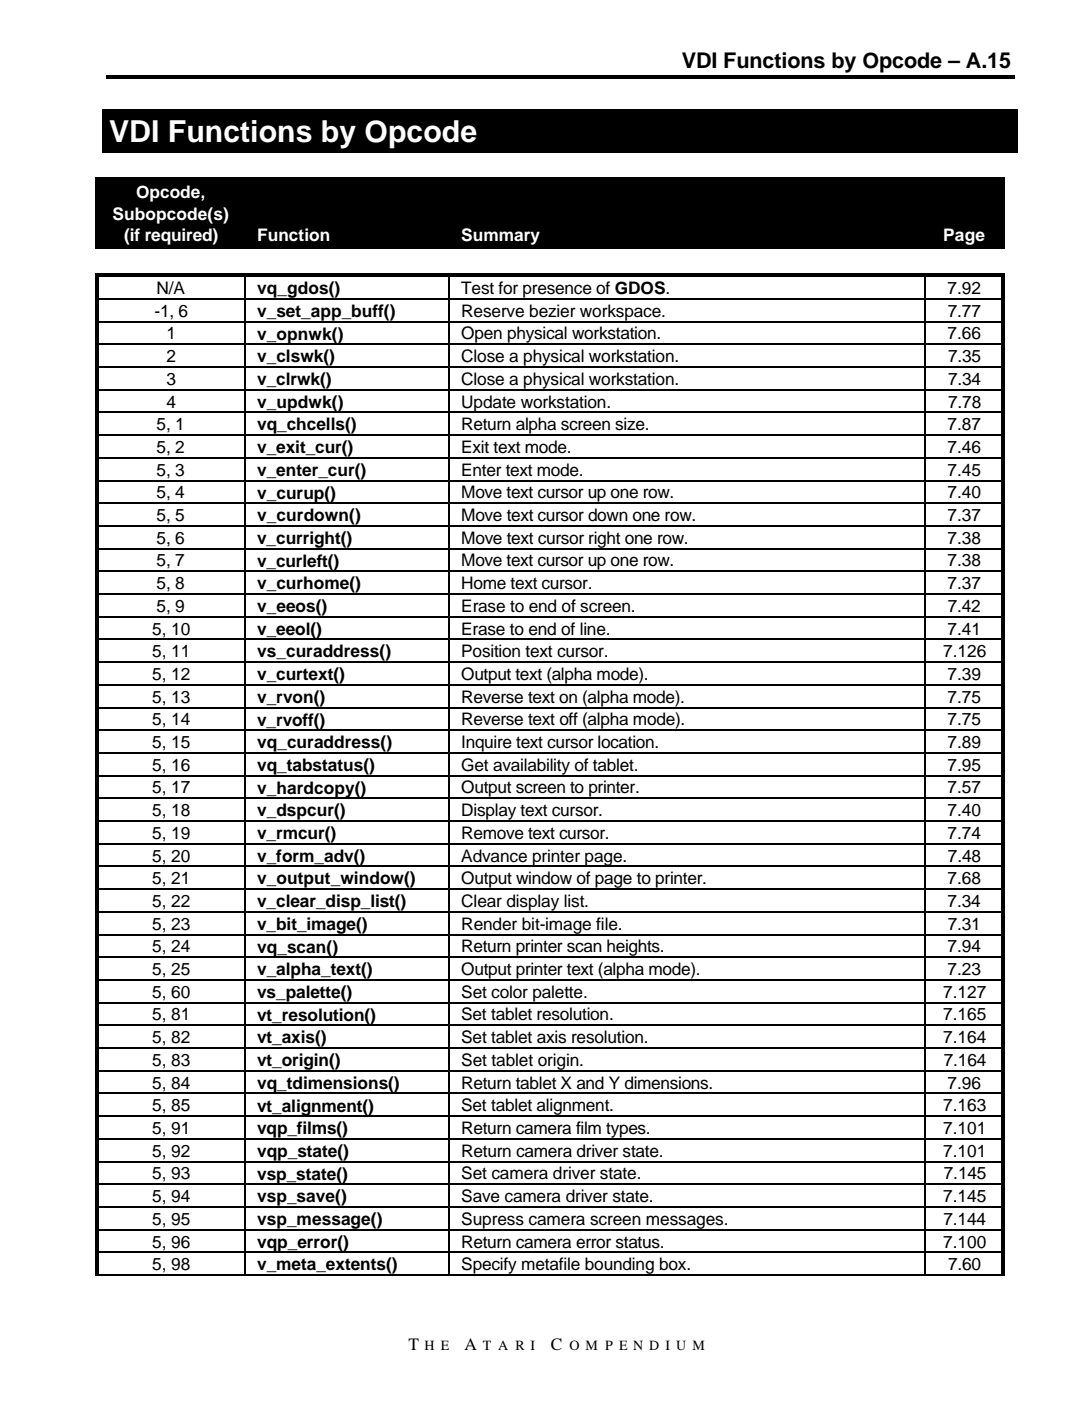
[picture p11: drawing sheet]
<svg xmlns="http://www.w3.org/2000/svg" width="178mm" height="229mm" viewBox="0 0 178 229" stroke-linecap="round" stroke-linejoin="round" font-family="sans-serif">
<defs><g id="words">
<text font-size="4.9" fill="#fff" x="17.8" y="23.2">VDI Functions by Opcode</text>
<text font-size="3.5" x="111.3" y="11.1">VDI Functions by Opcode – A.15</text>
<g font-size="2.8" fill="#fff">
<text x="18.3" y="35.8">Subopcode(s)</text>
<text x="22.2" y="32.3">Opcode,</text>
<text x="20.3" y="39.4">(if required)</text>
<text x="42" y="39.4">Function</text>
<text x="75.3" y="39.4">Summary</text>
<text x="154" y="39.4">Page</text>
</g>
<g font-size="2.8">
<text x="25.6" y="48">N/A</text>
<text x="75.3" y="48">Test for presence of GDOS.</text>
<text x="154.7" y="48">7.92</text>
<text x="25.2" y="51.7">-1, 6</text>
<text x="42" y="48">vq_gdos()</text>
<text x="42" y="51.7">v_set_app_buff()</text>
<text x="75.3" y="51.7">Reserve bezier workspace.</text>
<text x="154.7" y="51.7">7.77</text>
<text x="27.2" y="55.4">1</text>
<text x="27.2" y="59.1">2</text>
<text x="42" y="55.4">v_opnwk()</text>
<text x="42" y="59.1">v_clswk()</text>
<text x="75.3" y="55.4">Open physical workstation.</text>
<text x="75.3" y="59.1">Close a physical workstation.</text>
<text x="154.7" y="55.4">7.66</text>
<text x="154.8" y="59.1">7.35</text>
<text x="27.2" y="62.8">3</text>
<text x="42" y="62.8">v_clrwk()</text>
<text x="75.3" y="62.8">Close a physical workstation.</text>
<text x="154.8" y="62.8">7.34</text>
<text x="25.6" y="70.2">5, 1</text>
<text x="27.2" y="66.5">4</text>
<text x="42" y="66.5">v_updwk()</text>
<text x="42" y="70.2">vq_chcells()</text>
<text x="75.3" y="66.5">Update workstation.</text>
<text x="75.3" y="70.2">Return alpha screen size.</text>
<text x="154.7" y="70.2">7.87</text>
<text x="154.8" y="66.5">7.78</text>
<text x="25.6" y="73.9">5, 2</text>
<text x="25.6" y="77.6">5, 3</text>
<text x="42" y="73.9">v_exit_cur()</text>
<text x="42" y="77.6">v_enter_cur()</text>
<text x="75.3" y="73.9">Exit text mode.</text>
<text x="75.3" y="77.6">Enter text mode.</text>
<text x="154.7" y="73.9">7.46</text>
<text x="154.7" y="77.6">7.45</text>
<text x="25.6" y="81.3">5, 4</text>
<text x="42" y="81.4">v_curup()</text>
<text x="75.3" y="81.3">Move text cursor up one row.</text>
<text x="154.7" y="81.3">7.40</text>
<text x="25.6" y="85">5, 5</text>
<text x="25.6" y="88.7">5, 6</text>
<text x="42" y="85.1">v_curdown()</text>
<text x="42" y="88.8">v_curright()</text>
<text x="75.3" y="85">Move text cursor down one row.</text>
<text x="75.3" y="88.7">Move text cursor right one row.</text>
<text x="154.7" y="85">7.37</text>
<text x="154.7" y="88.7">7.38</text>
<text x="25.6" y="92.4">5, 7</text>
<text x="42" y="92.5">v_curleft()</text>
<text x="75.3" y="92.4">Move text cursor up one row.</text>
<text x="154.7" y="92.4">7.38</text>
<text x="25.6" y="96.1">5, 8</text>
<text x="25.6" y="99.8">5, 9</text>
<text x="42" y="96.2">v_curhome()</text>
<text x="42" y="99.9">v_eeos()</text>
<text x="75.3" y="96.1">Home text cursor.</text>
<text x="75.3" y="99.8">Erase to end of screen.</text>
<text x="154.7" y="96.1">7.37</text>
<text x="154.7" y="99.8">7.42</text>
<text x="24.9" y="103.5">5, 10</text>
<text x="24.9" y="107.2">5, 11</text>
<text x="42" y="103.6">v_eeol()</text>
<text x="42" y="107.3">vs_curaddress()</text>
<text x="75.3" y="103.5">Erase to end of line.</text>
<text x="75.3" y="107.2">Position text cursor.</text>
<text x="154" y="107.2">7.126</text>
<text x="154.7" y="103.5">7.41</text>
<text x="24.9" y="111">5, 12</text>
<text x="42" y="111">v_curtext()</text>
<text x="75.3" y="111">Output text (alpha mode).</text>
<text x="154.7" y="111">7.39</text>
<text x="24.9" y="114.7">5, 13</text>
<text x="24.9" y="118.4">5, 14</text>
<text x="42" y="114.7">v_rvon()</text>
<text x="42" y="118.4">v_rvoff()</text>
<text x="75.3" y="114.7">Reverse text on (alpha mode).</text>
<text x="75.3" y="118.4">Reverse text off (alpha mode).</text>
<text x="154.7" y="114.7">7.75</text>
<text x="154.7" y="118.4">7.75</text>
<text x="24.9" y="122.1">5, 15</text>
<text x="24.9" y="125.8">5, 16</text>
<text x="42" y="122.1">vq_curaddress()</text>
<text x="42" y="125.8">vq_tabstatus()</text>
<text x="75.3" y="122.1">Inquire text cursor location.</text>
<text x="75.3" y="125.8">Get availability of tablet.</text>
<text x="154.7" y="122.1">7.89</text>
<text x="154.7" y="125.8">7.95</text>
<text x="24.9" y="129.5">5, 17</text>
<text x="42" y="129.5">v_hardcopy()</text>
<text x="75.3" y="129.5">Output screen to printer.</text>
<text x="154.7" y="129.5">7.57</text>
<text x="24.9" y="133.2">5, 18</text>
<text x="24.9" y="136.9">5, 19</text>
<text x="42" y="133.2">v_dspcur()</text>
<text x="42" y="136.9">v_rmcur()</text>
<text x="75.3" y="133.2">Display text cursor.</text>
<text x="75.3" y="136.9">Remove text cursor.</text>
<text x="154.7" y="133.2">7.40</text>
<text x="154.7" y="136.9">7.74</text>
<text x="24.9" y="140.6">5, 20</text>
<text x="42" y="140.6">v_form_adv()</text>
<text x="75.3" y="140.6">Advance printer page.</text>
<text x="154.8" y="140.6">7.48</text>
<text x="24.9" y="144.3">5, 21</text>
<text x="24.9" y="148">5, 22</text>
<text x="42" y="144.3">v_output_window()</text>
<text x="42" y="148">v_clear_disp_list()</text>
<text x="75.3" y="144.3">Output window of page to printer.</text>
<text x="75.3" y="148">Clear display list.</text>
<text x="154.7" y="144.3">7.68</text>
<text x="154.7" y="148">7.34</text>
<text x="24.9" y="151.7">5, 23</text>
<text x="24.9" y="155.4">5, 24</text>
<text x="42" y="151.7">v_bit_image()</text>
<text x="42" y="155.4">vq_scan()</text>
<text x="75.3" y="151.7">Render bit-image file.</text>
<text x="75.3" y="155.4">Return printer scan heights.</text>
<text x="154.7" y="155.4">7.94</text>
<text x="154.7" y="151.7">7.31</text>
<text x="24.9" y="159.1">5, 25</text>
<text x="42" y="159.1">v_alpha_text()</text>
<text x="75.3" y="159.1">Output printer text (alpha mode).</text>
<text x="154.7" y="159.1">7.23</text>
<text x="24.9" y="162.8">5, 60</text>
<text x="24.9" y="166.5">5, 81</text>
<text x="42" y="162.8">vs_palette()</text>
<text x="42" y="166.5">vt_resolution()</text>
<text x="75.3" y="162.8">Set color palette.</text>
<text x="75.3" y="166.5">Set tablet resolution.</text>
<text x="154" y="162.8">7.127</text>
<text x="154" y="166.5">7.165</text>
<text x="24.9" y="170.2">5, 82</text>
<text x="24.9" y="173.9">5, 83</text>
<text x="42" y="170.3">vt_axis()</text>
<text x="42" y="174">vt_origin()</text>
<text x="75.3" y="170.2">Set tablet axis resolution.</text>
<text x="75.3" y="173.9">Set tablet origin.</text>
<text x="154" y="170.2">7.164</text>
<text x="154.1" y="173.9">7.164</text>
<text x="24.9" y="177.6">5, 84</text>
<text x="42" y="177.7">vq_tdimensions()</text>
<text x="75.3" y="177.6">Return tablet X and Y dimensions.</text>
<text x="154.7" y="177.6">7.96</text>
<text x="24.9" y="181.3">5, 85</text>
<text x="24.9" y="185">5, 91</text>
<text x="42" y="181.4">vt_alignment()</text>
<text x="42" y="185.1">vqp_films()</text>
<text x="75.3" y="181.3">Set tablet alignment.</text>
<text x="75.3" y="185">Return camera film types.</text>
<text x="154" y="181.3">7.163</text>
<text x="154" y="185">7.101</text>
<text x="24.9" y="188.7">5, 92</text>
<text x="42" y="188.8">vqp_state()</text>
<text x="75.3" y="188.7">Return camera driver state.</text>
<text x="154" y="188.7">7.101</text>
<text x="24.9" y="192.4">5, 93</text>
<text x="24.9" y="196.1">5, 94</text>
<text x="42" y="192.5">vsp_state()</text>
<text x="42" y="196.2">vsp_save()</text>
<text x="75.3" y="192.4">Set camera driver state.</text>
<text x="75.3" y="196.1">Save camera driver state.</text>
<text x="154" y="196.1">7.145</text>
<text x="154.1" y="192.4">7.145</text>
<text x="24.9" y="199.9">5, 95</text>
<text x="24.9" y="203.6">5, 96</text>
<text x="42" y="199.9">vsp_message()</text>
<text x="42" y="203.6">vqp_error()</text>
<text x="75.3" y="199.9">Supress camera screen messages.</text>
<text x="75.3" y="203.6">Return camera error status.</text>
<text x="154" y="203.6">7.100</text>
<text x="154" y="199.9">7.144</text>
<text x="24.9" y="207.3">5, 98</text>
<text x="42" y="207.3">v_meta_extents()</text>
<text x="75.3" y="207.3">Specify metafile bounding box.</text>
<text x="154.8" y="207.3">7.60</text>
<text x="66.7" y="220.3">T</text>
<text x="75.8" y="220.3">A</text>
<text x="90" y="220.3">C</text>
</g>
<g font-size="2.3">
<text x="69.3" y="220.3">H E</text>
<text x="78.8" y="220.3">T A R I</text>
<text x="93" y="220.3">O M P E N D I U M</text>
</g>
</g></defs>
<g fill="#000">
<path d="M16.8 17.8h.1v.2h-.1z" fill-rule="evenodd"/>
<path d="M16.8 17.8h.1v.2h-.1z" fill-rule="evenodd"/>
<path d="M16.9 18h149.1v6.7h-149.1z" fill-rule="evenodd"/>
<path d="M17.3 12.3h148.3v.6h-148.3z" fill-rule="evenodd"/>
<path d="M166 17.8h.2v.2h-.2z" fill-rule="evenodd"/>
<path d="M166 17.8h.2v.2h-.2z" fill-rule="evenodd"/>
<path d="M15.5 28.9h.6v.6h-.6z" fill-rule="evenodd"/>
<path d="M15.5 28.9h.6v.6h-.6z" fill-rule="evenodd"/>
<path d="M15.5 29.5h.6v10.5h-.6z" fill-rule="evenodd"/>
<path d="M16.1 29.5h23.8v3.5h-23.8z" fill-rule="evenodd"/>
<path d="M16.1 33h23.8v3.5h-23.8z" fill-rule="evenodd"/>
<path d="M16.1 36.5h23.8v3.5h-23.8z" fill-rule="evenodd"/>
<path d="M16.1 28.9h23.8v.6h-23.8z" fill-rule="evenodd"/>
<path d="M16.8 24.7h.1v.2h-.1z" fill-rule="evenodd"/>
<path d="M16.8 24.7h.1v.2h-.1z" fill-rule="evenodd"/>
<path d="M39.9 28.9h.5v.6h-.5z" fill-rule="evenodd"/>
<path d="M40 29.5h33.2v3.5h-33.2z" fill-rule="evenodd"/>
<path d="M40 33h33.2v3.5h-33.2z" fill-rule="evenodd"/>
<path d="M40 36.5h33.2v3.5h-33.2z" fill-rule="evenodd"/>
<path d="M40.4 28.9h32.8v.6h-32.8z" fill-rule="evenodd"/>
<path d="M73.2 28.9h.5v.6h-.5z" fill-rule="evenodd"/>
<path d="M73.4 29.5h77.6v3.5h-77.6z" fill-rule="evenodd"/>
<path d="M73.4 33h77.6v3.5h-77.6z" fill-rule="evenodd"/>
<path d="M73.4 36.5h77.6v3.5h-77.6z" fill-rule="evenodd"/>
<path d="M73.7 28.9h77.3v.6h-77.3z" fill-rule="evenodd"/>
<path d="M151 28.9h.5v.6h-.5z" fill-rule="evenodd"/>
<path d="M151.2 29.5h12.3v3.5h-12.3z" fill-rule="evenodd"/>
<path d="M151.2 33h12.3v3.5h-12.3z" fill-rule="evenodd"/>
<path d="M151.2 36.5h12.3v3.5h-12.3z" fill-rule="evenodd"/>
<path d="M151.5 28.9h12v.6h-12z" fill-rule="evenodd"/>
<path d="M163.5 28.9h.5v.6h-.5z" fill-rule="evenodd"/>
<path d="M163.5 28.9h.5v.6h-.5z" fill-rule="evenodd"/>
<path d="M163.5 29.5h.5v10.5h-.5z" fill-rule="evenodd"/>
<path d="M166 24.7h.2v.2h-.2z" fill-rule="evenodd"/>
<path d="M166 24.7h.2v.2h-.2z" fill-rule="evenodd"/>
<path d="M15.5 40h.6v.6h-.6z" fill-rule="evenodd"/>
<path d="M15.5 40h.6v.6h-.6z" fill-rule="evenodd"/>
<path d="M15.5 44.6h.6v.6h-.6z" fill-rule="evenodd"/>
<path d="M15.5 44.6h.6v.6h-.6z" fill-rule="evenodd"/>
<path d="M15.5 45.2h.6v3.5h-.6z" fill-rule="evenodd"/>
<path d="M15.5 48.7h.6v.2h-.6z" fill-rule="evenodd"/>
<path d="M15.5 48.9h.6v3.5h-.6z" fill-rule="evenodd"/>
<path d="M15.5 52.4h.6v.2h-.6z" fill-rule="evenodd"/>
<path d="M15.5 52.6h.6v3.5h-.6z" fill-rule="evenodd"/>
<path d="M15.5 56.1h.6v.2h-.6z" fill-rule="evenodd"/>
<path d="M15.5 56.3h.6v3.5h-.6z" fill-rule="evenodd"/>
<path d="M15.5 59.8h.6v.2h-.6z" fill-rule="evenodd"/>
<path d="M15.5 60h.6v3.5h-.6z" fill-rule="evenodd"/>
<path d="M16.1 40h23.8v.6h-23.8z" fill-rule="evenodd"/>
<path d="M16.1 44.6h23.8v.6h-23.8z" fill-rule="evenodd"/>
<path d="M39.9 40h.5v.6h-.5z" fill-rule="evenodd"/>
<path d="M39.9 44.6h.5v.6h-.5z" fill-rule="evenodd"/>
<path d="M39.9 48.7h.1v.2h-.1z" fill-rule="evenodd"/>
<path d="M39.9 52.4h.1v.2h-.1z" fill-rule="evenodd"/>
<path d="M39.9 56.1h.1v.2h-.1z" fill-rule="evenodd"/>
<path d="M39.9 59.8h.1v.2h-.1z" fill-rule="evenodd"/>
<path d="M40.4 40h32.8v.6h-32.8z" fill-rule="evenodd"/>
<path d="M40.4 44.6h32.8v.6h-32.8z" fill-rule="evenodd"/>
<path d="M73.2 40h.5v.6h-.5z" fill-rule="evenodd"/>
<path d="M73.2 44.6h.5v.6h-.5z" fill-rule="evenodd"/>
<path d="M73.2 48.7h.2v.2h-.2z" fill-rule="evenodd"/>
<path d="M73.2 52.4h.2v.2h-.2z" fill-rule="evenodd"/>
<path d="M73.2 56.1h.2v.2h-.2z" fill-rule="evenodd"/>
<path d="M73.2 59.8h.2v.2h-.2z" fill-rule="evenodd"/>
<path d="M73.7 40h77.3v.6h-77.3z" fill-rule="evenodd"/>
<path d="M73.7 44.6h77.3v.6h-77.3z" fill-rule="evenodd"/>
<path d="M151 40h.5v.6h-.5z" fill-rule="evenodd"/>
<path d="M151 44.6h.5v.6h-.5z" fill-rule="evenodd"/>
<path d="M151 48.7h.2v.2h-.2z" fill-rule="evenodd"/>
<path d="M151 52.4h.2v.2h-.2z" fill-rule="evenodd"/>
<path d="M151 56.1h.2v.2h-.2z" fill-rule="evenodd"/>
<path d="M151 59.8h.2v.2h-.2z" fill-rule="evenodd"/>
<path d="M151.5 40h12v.6h-12z" fill-rule="evenodd"/>
<path d="M151.5 44.6h12v.6h-12z" fill-rule="evenodd"/>
<path d="M163.5 40h.5v.6h-.5z" fill-rule="evenodd"/>
<path d="M163.5 40h.5v.6h-.5z" fill-rule="evenodd"/>
<path d="M163.5 44.6h.5v.6h-.5z" fill-rule="evenodd"/>
<path d="M163.5 44.6h.5v.6h-.5z" fill-rule="evenodd"/>
<path d="M163.5 45.2h.5v3.5h-.5z" fill-rule="evenodd"/>
<path d="M163.5 48.7h.5v.2h-.5z" fill-rule="evenodd"/>
<path d="M163.5 48.9h.5v3.5h-.5z" fill-rule="evenodd"/>
<path d="M163.5 52.4h.5v.2h-.5z" fill-rule="evenodd"/>
<path d="M163.5 52.6h.5v3.5h-.5z" fill-rule="evenodd"/>
<path d="M163.5 56.1h.5v.2h-.5z" fill-rule="evenodd"/>
<path d="M163.5 56.3h.5v3.5h-.5z" fill-rule="evenodd"/>
<path d="M163.5 59.8h.5v.2h-.5z" fill-rule="evenodd"/>
<path d="M163.5 60h.5v3.5h-.5z" fill-rule="evenodd"/>
<path d="M15.5 63.5h.6v.2h-.6z" fill-rule="evenodd"/>
<path d="M15.5 63.7h.6v3.5h-.6z" fill-rule="evenodd"/>
<path d="M15.5 67.2h.6v.2h-.6z" fill-rule="evenodd"/>
<path d="M15.5 67.4h.6v3.5h-.6z" fill-rule="evenodd"/>
<path d="M15.5 70.9h.6v.2h-.6z" fill-rule="evenodd"/>
<path d="M15.5 71.1h.6v3.5h-.6z" fill-rule="evenodd"/>
<path d="M15.5 74.6h.6v.2h-.6z" fill-rule="evenodd"/>
<path d="M15.5 74.8h.6v3.5h-.6z" fill-rule="evenodd"/>
<path d="M15.5 78.3h.6v.2h-.6z" fill-rule="evenodd"/>
<path d="M15.5 78.5h.6v3.5h-.6z" fill-rule="evenodd"/>
<path d="M39.9 63.5h.1v.2h-.1z" fill-rule="evenodd"/>
<path d="M39.9 67.2h.1v.2h-.1z" fill-rule="evenodd"/>
<path d="M39.9 70.9h.1v.2h-.1z" fill-rule="evenodd"/>
<path d="M39.9 74.6h.1v.2h-.1z" fill-rule="evenodd"/>
<path d="M39.9 78.3h.1v.2h-.1z" fill-rule="evenodd"/>
<path d="M73.2 63.5h.2v.2h-.2z" fill-rule="evenodd"/>
<path d="M73.2 67.2h.2v.2h-.2z" fill-rule="evenodd"/>
<path d="M73.2 70.9h.2v.2h-.2z" fill-rule="evenodd"/>
<path d="M73.2 74.6h.2v.2h-.2z" fill-rule="evenodd"/>
<path d="M73.2 78.3h.2v.2h-.2z" fill-rule="evenodd"/>
<path d="M151 63.5h.2v.2h-.2z" fill-rule="evenodd"/>
<path d="M151 67.2h.2v.2h-.2z" fill-rule="evenodd"/>
<path d="M151 70.9h.2v.2h-.2z" fill-rule="evenodd"/>
<path d="M151 74.6h.2v.2h-.2z" fill-rule="evenodd"/>
<path d="M151 78.3h.2v.2h-.2z" fill-rule="evenodd"/>
<path d="M163.5 63.5h.5v.2h-.5z" fill-rule="evenodd"/>
<path d="M163.5 63.7h.5v3.5h-.5z" fill-rule="evenodd"/>
<path d="M163.5 67.2h.5v.2h-.5z" fill-rule="evenodd"/>
<path d="M163.5 67.4h.5v3.5h-.5z" fill-rule="evenodd"/>
<path d="M163.5 70.9h.5v.2h-.5z" fill-rule="evenodd"/>
<path d="M163.5 71.1h.5v3.5h-.5z" fill-rule="evenodd"/>
<path d="M163.5 74.6h.5v.2h-.5z" fill-rule="evenodd"/>
<path d="M163.5 74.8h.5v3.5h-.5z" fill-rule="evenodd"/>
<path d="M163.5 78.3h.5v.2h-.5z" fill-rule="evenodd"/>
<path d="M163.5 78.5h.5v3.5h-.5z" fill-rule="evenodd"/>
<path d="M15.5 82h.6v.2h-.6z" fill-rule="evenodd"/>
<path d="M15.5 82.2h.6v3.5h-.6z" fill-rule="evenodd"/>
<path d="M15.5 85.7h.6v.2h-.6z" fill-rule="evenodd"/>
<path d="M15.5 85.9h.6v3.5h-.6z" fill-rule="evenodd"/>
<path d="M15.5 89.4h.6v.2h-.6z" fill-rule="evenodd"/>
<path d="M15.5 89.6h.6v3.5h-.6z" fill-rule="evenodd"/>
<path d="M15.5 93.1h.6v.2h-.6z" fill-rule="evenodd"/>
<path d="M15.5 93.3h.6v3.5h-.6z" fill-rule="evenodd"/>
<path d="M15.5 96.8h.6v.2h-.6z" fill-rule="evenodd"/>
<path d="M15.5 97h.6v3.5h-.6z" fill-rule="evenodd"/>
<path d="M39.9 82h.1v.2h-.1z" fill-rule="evenodd"/>
<path d="M39.9 85.7h.1v.2h-.1z" fill-rule="evenodd"/>
<path d="M39.9 89.4h.1v.2h-.1z" fill-rule="evenodd"/>
<path d="M39.9 93.1h.1v.2h-.1z" fill-rule="evenodd"/>
<path d="M39.9 96.8h.1v.2h-.1z" fill-rule="evenodd"/>
<path d="M73.2 82h.2v.2h-.2z" fill-rule="evenodd"/>
<path d="M73.2 85.7h.2v.2h-.2z" fill-rule="evenodd"/>
<path d="M73.2 89.4h.2v.2h-.2z" fill-rule="evenodd"/>
<path d="M73.2 93.1h.2v.2h-.2z" fill-rule="evenodd"/>
<path d="M73.2 96.8h.2v.2h-.2z" fill-rule="evenodd"/>
<path d="M151 82h.2v.2h-.2z" fill-rule="evenodd"/>
<path d="M151 85.7h.2v.2h-.2z" fill-rule="evenodd"/>
<path d="M151 89.4h.2v.2h-.2z" fill-rule="evenodd"/>
<path d="M151 93.1h.2v.2h-.2z" fill-rule="evenodd"/>
<path d="M151 96.8h.2v.2h-.2z" fill-rule="evenodd"/>
<path d="M163.5 82h.5v.2h-.5z" fill-rule="evenodd"/>
<path d="M163.5 82.2h.5v3.5h-.5z" fill-rule="evenodd"/>
<path d="M163.5 85.7h.5v.2h-.5z" fill-rule="evenodd"/>
<path d="M163.5 85.9h.5v3.5h-.5z" fill-rule="evenodd"/>
<path d="M163.5 89.4h.5v.2h-.5z" fill-rule="evenodd"/>
<path d="M163.5 89.6h.5v3.5h-.5z" fill-rule="evenodd"/>
<path d="M163.5 93.1h.5v.2h-.5z" fill-rule="evenodd"/>
<path d="M163.5 93.3h.5v3.5h-.5z" fill-rule="evenodd"/>
<path d="M163.5 96.8h.5v.2h-.5z" fill-rule="evenodd"/>
<path d="M163.5 97h.5v3.5h-.5z" fill-rule="evenodd"/>
<path d="M15.5 100.5h.6v.2h-.6z" fill-rule="evenodd"/>
<path d="M15.5 100.7h.6v3.5h-.6z" fill-rule="evenodd"/>
<path d="M15.5 104.2h.6v.2h-.6z" fill-rule="evenodd"/>
<path d="M15.5 104.4h.6v3.5h-.6z" fill-rule="evenodd"/>
<path d="M15.5 107.9h.6v.2h-.6z" fill-rule="evenodd"/>
<path d="M15.5 108.1h.6v3.6h-.6z" fill-rule="evenodd"/>
<path d="M15.5 111.7h.6v.1h-.6z" fill-rule="evenodd"/>
<path d="M15.5 111.8h.6v3.6h-.6z" fill-rule="evenodd"/>
<path d="M15.5 115.4h.6v.1h-.6z" fill-rule="evenodd"/>
<path d="M15.5 115.5h.6v3.6h-.6z" fill-rule="evenodd"/>
<path d="M15.5 119.1h.6v.1h-.6z" fill-rule="evenodd"/>
<path d="M15.5 119.2h.6v3.6h-.6z" fill-rule="evenodd"/>
<path d="M39.9 100.5h.1v.2h-.1z" fill-rule="evenodd"/>
<path d="M39.9 104.2h.1v.2h-.1z" fill-rule="evenodd"/>
<path d="M39.9 107.9h.1v.2h-.1z" fill-rule="evenodd"/>
<path d="M39.9 111.7h.1v.1h-.1z" fill-rule="evenodd"/>
<path d="M39.9 115.4h.1v.1h-.1z" fill-rule="evenodd"/>
<path d="M39.9 119.1h.1v.1h-.1z" fill-rule="evenodd"/>
<path d="M73.2 100.5h.2v.2h-.2z" fill-rule="evenodd"/>
<path d="M73.2 104.2h.2v.2h-.2z" fill-rule="evenodd"/>
<path d="M73.2 107.9h.2v.2h-.2z" fill-rule="evenodd"/>
<path d="M73.2 111.7h.2v.1h-.2z" fill-rule="evenodd"/>
<path d="M73.2 115.4h.2v.1h-.2z" fill-rule="evenodd"/>
<path d="M73.2 119.1h.2v.1h-.2z" fill-rule="evenodd"/>
<path d="M151 100.5h.2v.2h-.2z" fill-rule="evenodd"/>
<path d="M151 104.2h.2v.2h-.2z" fill-rule="evenodd"/>
<path d="M151 107.9h.2v.2h-.2z" fill-rule="evenodd"/>
<path d="M151 111.7h.2v.1h-.2z" fill-rule="evenodd"/>
<path d="M151 115.4h.2v.1h-.2z" fill-rule="evenodd"/>
<path d="M151 119.1h.2v.1h-.2z" fill-rule="evenodd"/>
<path d="M163.5 100.5h.5v.2h-.5z" fill-rule="evenodd"/>
<path d="M163.5 100.7h.5v3.5h-.5z" fill-rule="evenodd"/>
<path d="M163.5 104.2h.5v.2h-.5z" fill-rule="evenodd"/>
<path d="M163.5 104.4h.5v3.5h-.5z" fill-rule="evenodd"/>
<path d="M163.5 107.9h.5v.2h-.5z" fill-rule="evenodd"/>
<path d="M163.5 108.1h.5v3.6h-.5z" fill-rule="evenodd"/>
<path d="M163.5 111.7h.5v.1h-.5z" fill-rule="evenodd"/>
<path d="M163.5 111.8h.5v3.6h-.5z" fill-rule="evenodd"/>
<path d="M163.5 115.4h.5v.1h-.5z" fill-rule="evenodd"/>
<path d="M163.5 115.5h.5v3.6h-.5z" fill-rule="evenodd"/>
<path d="M163.5 119.1h.5v.1h-.5z" fill-rule="evenodd"/>
<path d="M163.5 119.2h.5v3.6h-.5z" fill-rule="evenodd"/>
<path d="M15.5 122.8h.6v.1h-.6z" fill-rule="evenodd"/>
<path d="M15.5 122.9h.6v3.6h-.6z" fill-rule="evenodd"/>
<path d="M15.5 126.5h.6v.1h-.6z" fill-rule="evenodd"/>
<path d="M15.5 126.6h.6v3.6h-.6z" fill-rule="evenodd"/>
<path d="M15.5 130.2h.6v.2h-.6z" fill-rule="evenodd"/>
<path d="M15.5 130.4h.6v3.5h-.6z" fill-rule="evenodd"/>
<path d="M15.5 133.9h.6v.2h-.6z" fill-rule="evenodd"/>
<path d="M15.5 134.1h.6v3.5h-.6z" fill-rule="evenodd"/>
<path d="M15.5 137.6h.6v.2h-.6z" fill-rule="evenodd"/>
<path d="M15.5 137.8h.6v3.5h-.6z" fill-rule="evenodd"/>
<path d="M39.9 122.8h.1v.1h-.1z" fill-rule="evenodd"/>
<path d="M39.9 126.5h.1v.1h-.1z" fill-rule="evenodd"/>
<path d="M39.9 130.2h.1v.2h-.1z" fill-rule="evenodd"/>
<path d="M39.9 133.9h.1v.2h-.1z" fill-rule="evenodd"/>
<path d="M39.9 137.6h.1v.2h-.1z" fill-rule="evenodd"/>
<path d="M73.2 122.8h.2v.1h-.2z" fill-rule="evenodd"/>
<path d="M73.2 126.5h.2v.1h-.2z" fill-rule="evenodd"/>
<path d="M73.2 130.2h.2v.2h-.2z" fill-rule="evenodd"/>
<path d="M73.2 133.9h.2v.2h-.2z" fill-rule="evenodd"/>
<path d="M73.2 137.6h.2v.2h-.2z" fill-rule="evenodd"/>
<path d="M151 122.8h.2v.1h-.2z" fill-rule="evenodd"/>
<path d="M151 126.5h.2v.1h-.2z" fill-rule="evenodd"/>
<path d="M151 130.2h.2v.2h-.2z" fill-rule="evenodd"/>
<path d="M151 133.9h.2v.2h-.2z" fill-rule="evenodd"/>
<path d="M151 137.6h.2v.2h-.2z" fill-rule="evenodd"/>
<path d="M163.5 122.8h.5v.1h-.5z" fill-rule="evenodd"/>
<path d="M163.5 122.9h.5v3.6h-.5z" fill-rule="evenodd"/>
<path d="M163.5 126.5h.5v.1h-.5z" fill-rule="evenodd"/>
<path d="M163.5 126.6h.5v3.6h-.5z" fill-rule="evenodd"/>
<path d="M163.5 130.2h.5v.2h-.5z" fill-rule="evenodd"/>
<path d="M163.5 130.4h.5v3.5h-.5z" fill-rule="evenodd"/>
<path d="M163.5 133.9h.5v.2h-.5z" fill-rule="evenodd"/>
<path d="M163.5 134.1h.5v3.5h-.5z" fill-rule="evenodd"/>
<path d="M163.5 137.6h.5v.2h-.5z" fill-rule="evenodd"/>
<path d="M163.5 137.8h.5v3.5h-.5z" fill-rule="evenodd"/>
<path d="M15.5 141.3h.6v.2h-.6z" fill-rule="evenodd"/>
<path d="M15.5 141.5h.6v3.5h-.6z" fill-rule="evenodd"/>
<path d="M15.5 145h.6v.2h-.6z" fill-rule="evenodd"/>
<path d="M15.5 145.2h.6v3.5h-.6z" fill-rule="evenodd"/>
<path d="M15.5 148.7h.6v.2h-.6z" fill-rule="evenodd"/>
<path d="M15.5 148.9h.6v3.5h-.6z" fill-rule="evenodd"/>
<path d="M15.5 152.4h.6v.2h-.6z" fill-rule="evenodd"/>
<path d="M15.5 152.6h.6v3.5h-.6z" fill-rule="evenodd"/>
<path d="M15.5 156.1h.6v.2h-.6z" fill-rule="evenodd"/>
<path d="M15.5 156.3h.6v3.5h-.6z" fill-rule="evenodd"/>
<path d="M15.5 159.8h.6v.2h-.6z" fill-rule="evenodd"/>
<path d="M15.5 160h.6v3.5h-.6z" fill-rule="evenodd"/>
<path d="M39.9 141.3h.1v.2h-.1z" fill-rule="evenodd"/>
<path d="M39.9 145h.1v.2h-.1z" fill-rule="evenodd"/>
<path d="M39.9 148.7h.1v.2h-.1z" fill-rule="evenodd"/>
<path d="M39.9 152.4h.1v.2h-.1z" fill-rule="evenodd"/>
<path d="M39.9 156.1h.1v.2h-.1z" fill-rule="evenodd"/>
<path d="M39.9 159.8h.1v.2h-.1z" fill-rule="evenodd"/>
<path d="M73.2 141.3h.2v.2h-.2z" fill-rule="evenodd"/>
<path d="M73.2 145h.2v.2h-.2z" fill-rule="evenodd"/>
<path d="M73.2 148.7h.2v.2h-.2z" fill-rule="evenodd"/>
<path d="M73.2 152.4h.2v.2h-.2z" fill-rule="evenodd"/>
<path d="M73.2 156.1h.2v.2h-.2z" fill-rule="evenodd"/>
<path d="M73.2 159.8h.2v.2h-.2z" fill-rule="evenodd"/>
<path d="M151 141.3h.2v.2h-.2z" fill-rule="evenodd"/>
<path d="M151 145h.2v.2h-.2z" fill-rule="evenodd"/>
<path d="M151 148.7h.2v.2h-.2z" fill-rule="evenodd"/>
<path d="M151 152.4h.2v.2h-.2z" fill-rule="evenodd"/>
<path d="M151 156.1h.2v.2h-.2z" fill-rule="evenodd"/>
<path d="M151 159.8h.2v.2h-.2z" fill-rule="evenodd"/>
<path d="M163.5 141.3h.5v.2h-.5z" fill-rule="evenodd"/>
<path d="M163.5 141.5h.5v3.5h-.5z" fill-rule="evenodd"/>
<path d="M163.5 145h.5v.2h-.5z" fill-rule="evenodd"/>
<path d="M163.5 145.2h.5v3.5h-.5z" fill-rule="evenodd"/>
<path d="M163.5 148.7h.5v.2h-.5z" fill-rule="evenodd"/>
<path d="M163.5 148.9h.5v3.5h-.5z" fill-rule="evenodd"/>
<path d="M163.5 152.4h.5v.2h-.5z" fill-rule="evenodd"/>
<path d="M163.5 152.6h.5v3.5h-.5z" fill-rule="evenodd"/>
<path d="M163.5 156.1h.5v.2h-.5z" fill-rule="evenodd"/>
<path d="M163.5 156.3h.5v3.5h-.5z" fill-rule="evenodd"/>
<path d="M163.5 159.8h.5v.2h-.5z" fill-rule="evenodd"/>
<path d="M163.5 160h.5v3.5h-.5z" fill-rule="evenodd"/>
<path d="M15.5 163.5h.6v.2h-.6z" fill-rule="evenodd"/>
<path d="M15.5 163.7h.6v3.5h-.6z" fill-rule="evenodd"/>
<path d="M15.5 167.2h.6v.2h-.6z" fill-rule="evenodd"/>
<path d="M15.5 167.4h.6v3.5h-.6z" fill-rule="evenodd"/>
<path d="M15.5 170.9h.6v.2h-.6z" fill-rule="evenodd"/>
<path d="M15.5 171.1h.6v3.5h-.6z" fill-rule="evenodd"/>
<path d="M15.5 174.6h.6v.2h-.6z" fill-rule="evenodd"/>
<path d="M15.5 174.8h.6v3.5h-.6z" fill-rule="evenodd"/>
<path d="M15.5 178.3h.6v.2h-.6z" fill-rule="evenodd"/>
<path d="M15.5 178.5h.6v3.5h-.6z" fill-rule="evenodd"/>
<path d="M39.9 163.5h.1v.2h-.1z" fill-rule="evenodd"/>
<path d="M39.9 167.2h.1v.2h-.1z" fill-rule="evenodd"/>
<path d="M39.9 170.9h.1v.2h-.1z" fill-rule="evenodd"/>
<path d="M39.9 174.6h.1v.2h-.1z" fill-rule="evenodd"/>
<path d="M39.9 178.3h.1v.2h-.1z" fill-rule="evenodd"/>
<path d="M73.2 163.5h.2v.2h-.2z" fill-rule="evenodd"/>
<path d="M73.2 167.2h.2v.2h-.2z" fill-rule="evenodd"/>
<path d="M73.2 170.9h.2v.2h-.2z" fill-rule="evenodd"/>
<path d="M73.2 174.6h.2v.2h-.2z" fill-rule="evenodd"/>
<path d="M73.2 178.3h.2v.2h-.2z" fill-rule="evenodd"/>
<path d="M151 163.5h.2v.2h-.2z" fill-rule="evenodd"/>
<path d="M151 167.2h.2v.2h-.2z" fill-rule="evenodd"/>
<path d="M151 170.9h.2v.2h-.2z" fill-rule="evenodd"/>
<path d="M151 174.6h.2v.2h-.2z" fill-rule="evenodd"/>
<path d="M151 178.3h.2v.2h-.2z" fill-rule="evenodd"/>
<path d="M163.5 163.5h.5v.2h-.5z" fill-rule="evenodd"/>
<path d="M163.5 163.7h.5v3.5h-.5z" fill-rule="evenodd"/>
<path d="M163.5 167.2h.5v.2h-.5z" fill-rule="evenodd"/>
<path d="M163.5 167.4h.5v3.5h-.5z" fill-rule="evenodd"/>
<path d="M163.5 170.9h.5v.2h-.5z" fill-rule="evenodd"/>
<path d="M163.5 171.1h.5v3.5h-.5z" fill-rule="evenodd"/>
<path d="M163.5 174.6h.5v.2h-.5z" fill-rule="evenodd"/>
<path d="M163.5 174.8h.5v3.5h-.5z" fill-rule="evenodd"/>
<path d="M163.5 178.3h.5v.2h-.5z" fill-rule="evenodd"/>
<path d="M163.5 178.5h.5v3.5h-.5z" fill-rule="evenodd"/>
<path d="M15.5 182h.6v.2h-.6z" fill-rule="evenodd"/>
<path d="M15.5 182.2h.6v3.5h-.6z" fill-rule="evenodd"/>
<path d="M15.5 185.7h.6v.2h-.6z" fill-rule="evenodd"/>
<path d="M15.5 185.9h.6v3.5h-.6z" fill-rule="evenodd"/>
<path d="M15.5 189.4h.6v.2h-.6z" fill-rule="evenodd"/>
<path d="M15.5 189.6h.6v3.5h-.6z" fill-rule="evenodd"/>
<path d="M15.5 193.1h.6v.2h-.6z" fill-rule="evenodd"/>
<path d="M15.5 193.3h.6v3.5h-.6z" fill-rule="evenodd"/>
<path d="M15.5 196.8h.6v.2h-.6z" fill-rule="evenodd"/>
<path d="M15.5 197h.6v3.6h-.6z" fill-rule="evenodd"/>
<path d="M39.9 182h.1v.2h-.1z" fill-rule="evenodd"/>
<path d="M39.9 185.7h.1v.2h-.1z" fill-rule="evenodd"/>
<path d="M39.9 189.4h.1v.2h-.1z" fill-rule="evenodd"/>
<path d="M39.9 193.1h.1v.2h-.1z" fill-rule="evenodd"/>
<path d="M39.9 196.8h.1v.2h-.1z" fill-rule="evenodd"/>
<path d="M73.2 182h.2v.2h-.2z" fill-rule="evenodd"/>
<path d="M73.2 185.7h.2v.2h-.2z" fill-rule="evenodd"/>
<path d="M73.2 189.4h.2v.2h-.2z" fill-rule="evenodd"/>
<path d="M73.2 193.1h.2v.2h-.2z" fill-rule="evenodd"/>
<path d="M73.2 196.8h.2v.2h-.2z" fill-rule="evenodd"/>
<path d="M151 182h.2v.2h-.2z" fill-rule="evenodd"/>
<path d="M151 185.7h.2v.2h-.2z" fill-rule="evenodd"/>
<path d="M151 189.4h.2v.2h-.2z" fill-rule="evenodd"/>
<path d="M151 193.1h.2v.2h-.2z" fill-rule="evenodd"/>
<path d="M151 196.8h.2v.2h-.2z" fill-rule="evenodd"/>
<path d="M163.5 182h.5v.2h-.5z" fill-rule="evenodd"/>
<path d="M163.5 182.2h.5v3.5h-.5z" fill-rule="evenodd"/>
<path d="M163.5 185.7h.5v.2h-.5z" fill-rule="evenodd"/>
<path d="M163.5 185.9h.5v3.5h-.5z" fill-rule="evenodd"/>
<path d="M163.5 189.4h.5v.2h-.5z" fill-rule="evenodd"/>
<path d="M163.5 189.6h.5v3.5h-.5z" fill-rule="evenodd"/>
<path d="M163.5 193.1h.5v.2h-.5z" fill-rule="evenodd"/>
<path d="M163.5 193.3h.5v3.5h-.5z" fill-rule="evenodd"/>
<path d="M163.5 196.8h.5v.2h-.5z" fill-rule="evenodd"/>
<path d="M163.5 197h.5v3.6h-.5z" fill-rule="evenodd"/>
<path d="M15.5 200.6h.6v.1h-.6z" fill-rule="evenodd"/>
<path d="M15.5 200.7h.6v3.6h-.6z" fill-rule="evenodd"/>
<path d="M15.5 204.3h.6v.1h-.6z" fill-rule="evenodd"/>
<path d="M15.5 204.4h.6v3.6h-.6z" fill-rule="evenodd"/>
<path d="M39.9 200.6h.1v.1h-.1z" fill-rule="evenodd"/>
<path d="M39.9 204.3h.1v.1h-.1z" fill-rule="evenodd"/>
<path d="M39.9 208h.1v.1h-.1z" fill-rule="evenodd"/>
<path d="M73.2 200.6h.2v.1h-.2z" fill-rule="evenodd"/>
<path d="M73.2 204.3h.2v.1h-.2z" fill-rule="evenodd"/>
<path d="M73.2 208h.2v.1h-.2z" fill-rule="evenodd"/>
<path d="M151 200.6h.2v.1h-.2z" fill-rule="evenodd"/>
<path d="M151 204.3h.2v.1h-.2z" fill-rule="evenodd"/>
<path d="M151 208h.2v.1h-.2z" fill-rule="evenodd"/>
<path d="M163.5 200.6h.5v.1h-.5z" fill-rule="evenodd"/>
<path d="M163.5 200.7h.5v3.6h-.5z" fill-rule="evenodd"/>
<path d="M163.5 204.3h.5v.1h-.5z" fill-rule="evenodd"/>
<path d="M163.5 204.4h.5v3.6h-.5z" fill-rule="evenodd"/>
<path d="M163.5 208h.5v.1h-.5z" fill-rule="evenodd"/>
</g>
<g fill="none" stroke="#000" stroke-width=".18">
<path d="M16.8 18v6.7M16.9 17.9h149.1M166.1 18v6.7M16.9 24.8h149.1M40 29.5v10.5M73.3 29.5v10.5M151.1 29.5v10.5M16.1 48.8h23.8M16.1 52.5h23.8M16.1 56.2h23.8M16.1 59.9h23.8M40 45.2v3.5"/>
<path d="M40 48.9v3.5M40 52.6v3.5M40 56.3v3.5M40 60v3.5M40 48.8h33.2M40 52.5h33.2M40 56.2h33.2M40 59.9h33.2M73.3 45.2v3.5M73.3 48.9v3.5M73.3 52.6v3.5M73.3 56.3v3.5"/>
<path d="M73.3 60v3.5M73.4 48.8h77.6M73.4 52.5h77.6M73.4 56.2h77.6M73.4 59.9h77.6M151.1 45.2v3.5M151.1 48.9v3.5M151.1 52.6v3.5M151.1 56.3v3.5M151.1 60v3.5M151.2 48.8h12.3M151.2 52.5h12.3"/>
<path d="M151.2 56.2h12.3M151.2 59.9h12.3M16.1 63.6h23.8M16.1 67.3h23.8M16.1 71h23.8M16.1 74.7h23.8M16.1 78.4h23.8M40 63.7v3.5M40 67.4v3.5M40 71.1v3.5M40 74.8v3.5M40 78.5v3.5"/>
<path d="M40 63.6h33.2M40 67.3h33.2M40 71h33.2M40 74.7h33.2M40 78.4h33.2M73.3 63.7v3.5M73.3 67.4v3.5M73.3 71.1v3.5M73.3 74.8v3.5M73.3 78.5v3.5M73.4 63.6h77.6M73.4 67.3h77.6"/>
<path d="M73.4 71h77.6M73.4 74.7h77.6M73.4 78.4h77.6M151.1 63.7v3.5M151.1 67.4v3.5M151.1 71.1v3.5M151.1 74.8v3.5M151.1 78.5v3.5M151.2 63.6h12.3M151.2 67.3h12.3M151.2 71h12.3M151.2 74.7h12.3"/>
<path d="M151.2 78.4h12.3M16.1 82.1h23.8M16.1 85.8h23.8M16.1 89.5h23.8M16.1 93.2h23.8M16.1 96.9h23.8M40 82.2v3.5M40 85.9v3.5M40 89.6v3.5M40 93.3v3.5M40 97v3.5M40 82.1h33.2"/>
<path d="M40 85.8h33.2M40 89.5h33.2M40 93.2h33.2M40 96.9h33.2M73.3 82.2v3.5M73.3 85.9v3.5M73.3 89.6v3.5M73.3 93.3v3.5M73.3 97v3.5M73.4 82.1h77.6M73.4 85.8h77.6M73.4 89.5h77.6"/>
<path d="M73.4 93.2h77.6M73.4 96.9h77.6M151.1 82.2v3.5M151.1 85.9v3.5M151.1 89.6v3.5M151.1 93.3v3.5M151.1 97v3.5M151.2 82.1h12.3M151.2 85.8h12.3M151.2 89.5h12.3M151.2 93.2h12.3M151.2 96.9h12.3"/>
<path d="M16.1 100.6h23.8M16.1 104.3h23.8M16.1 108h23.8M16.1 111.7h23.8M16.1 115.4h23.8M16.1 119.2h23.8M40 100.7v3.5M40 104.4v3.5M40 108.1v3.6M40 111.8v3.6M40 115.5v3.6M40 119.2v3.6"/>
<path d="M40 100.6h33.2M40 104.3h33.2M40 108h33.2M40 111.7h33.2M40 115.4h33.2M40 119.2h33.2M73.3 100.7v3.5M73.3 104.4v3.5M73.3 108.1v3.6M73.3 111.8v3.6M73.3 115.5v3.6M73.3 119.2v3.6"/>
<path d="M73.4 100.6h77.6M73.4 104.3h77.6M73.4 108h77.6M73.4 111.7h77.6M73.4 115.4h77.6M73.4 119.2h77.6M151.1 100.7v3.5M151.1 104.4v3.5M151.1 108.1v3.6M151.1 111.8v3.6M151.1 115.5v3.6M151.1 119.2v3.6"/>
<path d="M151.2 100.6h12.3M151.2 104.3h12.3M151.2 108h12.3M151.2 111.7h12.3M151.2 115.4h12.3M151.2 119.2h12.3M16.1 122.9h23.8M16.1 126.6h23.8M16.1 130.3h23.8M16.1 134h23.8M16.1 137.7h23.8M40 122.9v3.6"/>
<path d="M40 126.6v3.6M40 130.4v3.5M40 134.1v3.5M40 137.8v3.5M40 122.9h33.2M40 126.6h33.2M40 130.3h33.2M40 134h33.2M40 137.7h33.2M73.3 122.9v3.6M73.3 126.6v3.6M73.3 130.4v3.5"/>
<path d="M73.3 134.1v3.5M73.3 137.8v3.5M73.4 122.9h77.6M73.4 126.6h77.6M73.4 130.3h77.6M73.4 134h77.6M73.4 137.7h77.6M151.1 122.9v3.6M151.1 126.6v3.6M151.1 130.4v3.5M151.1 134.1v3.5M151.1 137.8v3.5"/>
<path d="M151.2 122.9h12.3M151.2 126.6h12.3M151.2 130.3h12.3M151.2 134h12.3M151.2 137.7h12.3M16.1 141.4h23.8M16.1 145.1h23.8M16.1 148.8h23.8M16.1 152.5h23.8M16.1 156.2h23.8M16.1 159.9h23.8M40 141.5v3.5"/>
<path d="M40 145.2v3.5M40 148.9v3.5M40 152.6v3.5M40 156.3v3.5M40 160v3.5M40 141.4h33.2M40 145.1h33.2M40 148.8h33.2M40 152.5h33.2M40 156.2h33.2M40 159.9h33.2M73.3 141.5v3.5"/>
<path d="M73.3 145.2v3.5M73.3 148.9v3.5M73.3 152.6v3.5M73.3 156.3v3.5M73.3 160v3.5M73.4 141.4h77.6M73.4 145.1h77.6M73.4 148.8h77.6M73.4 152.5h77.6M73.4 156.2h77.6M73.4 159.9h77.6M151.1 141.5v3.5"/>
<path d="M151.1 145.2v3.5M151.1 148.9v3.5M151.1 152.6v3.5M151.1 156.3v3.5M151.1 160v3.5M151.2 141.4h12.3M151.2 145.1h12.3M151.2 148.8h12.3M151.2 152.5h12.3M151.2 156.2h12.3M151.2 159.9h12.3M16.1 163.6h23.8"/>
<path d="M16.1 167.3h23.8M16.1 171h23.8M16.1 174.7h23.8M16.1 178.4h23.8M40 163.7v3.5M40 167.4v3.5M40 171.1v3.5M40 174.8v3.5M40 178.5v3.5M40 163.6h33.2M40 167.3h33.2M40 171h33.2"/>
<path d="M40 174.7h33.2M40 178.4h33.2M73.3 163.7v3.5M73.3 167.4v3.5M73.3 171.1v3.5M73.3 174.8v3.5M73.3 178.5v3.5M73.4 163.6h77.6M73.4 167.3h77.6M73.4 171h77.6M73.4 174.7h77.6M73.4 178.4h77.6"/>
<path d="M151.1 163.7v3.5M151.1 167.4v3.5M151.1 171.1v3.5M151.1 174.8v3.5M151.1 178.5v3.5M151.2 163.6h12.3M151.2 167.3h12.3M151.2 171h12.3M151.2 174.7h12.3M151.2 178.4h12.3M16.1 182.1h23.8M16.1 185.8h23.8"/>
<path d="M16.1 189.5h23.8M16.1 193.2h23.8M16.1 196.9h23.8M40 182.2v3.5M40 185.9v3.5M40 189.6v3.5M40 193.3v3.5M40 197v3.6M40 182.1h33.2M40 185.8h33.2M40 189.5h33.2M40 193.2h33.2"/>
<path d="M40 196.9h33.2M73.3 182.2v3.5M73.3 185.9v3.5M73.3 189.6v3.5M73.3 193.3v3.5M73.3 197v3.6M73.4 182.1h77.6M73.4 185.8h77.6M73.4 189.5h77.6M73.4 193.2h77.6M73.4 196.9h77.6M151.1 182.2v3.5"/>
<path d="M151.1 185.9v3.5M151.1 189.6v3.5M151.1 193.3v3.5M151.1 197v3.6M151.2 182.1h12.3M151.2 185.8h12.3M151.2 189.5h12.3M151.2 193.2h12.3M151.2 196.9h12.3M15.5 208.1h24.4M16.1 200.6h23.8M16.1 204.3h23.8"/>
<path d="M40 200.7v3.6M40 204.4v3.6M40 200.6h33.2M40 204.3h33.2M40 208.1h33.2M73.3 200.7v3.6M73.3 204.4v3.6M73.4 200.6h77.6M73.4 204.3h77.6M73.4 208.1h77.6M151.1 200.7v3.6M151.1 204.4v3.6"/>
<path d="M151.2 200.6h12.3M151.2 204.3h12.3M151.2 208.1h12.3"/>
</g>
<use href="#words"/>
</svg>
